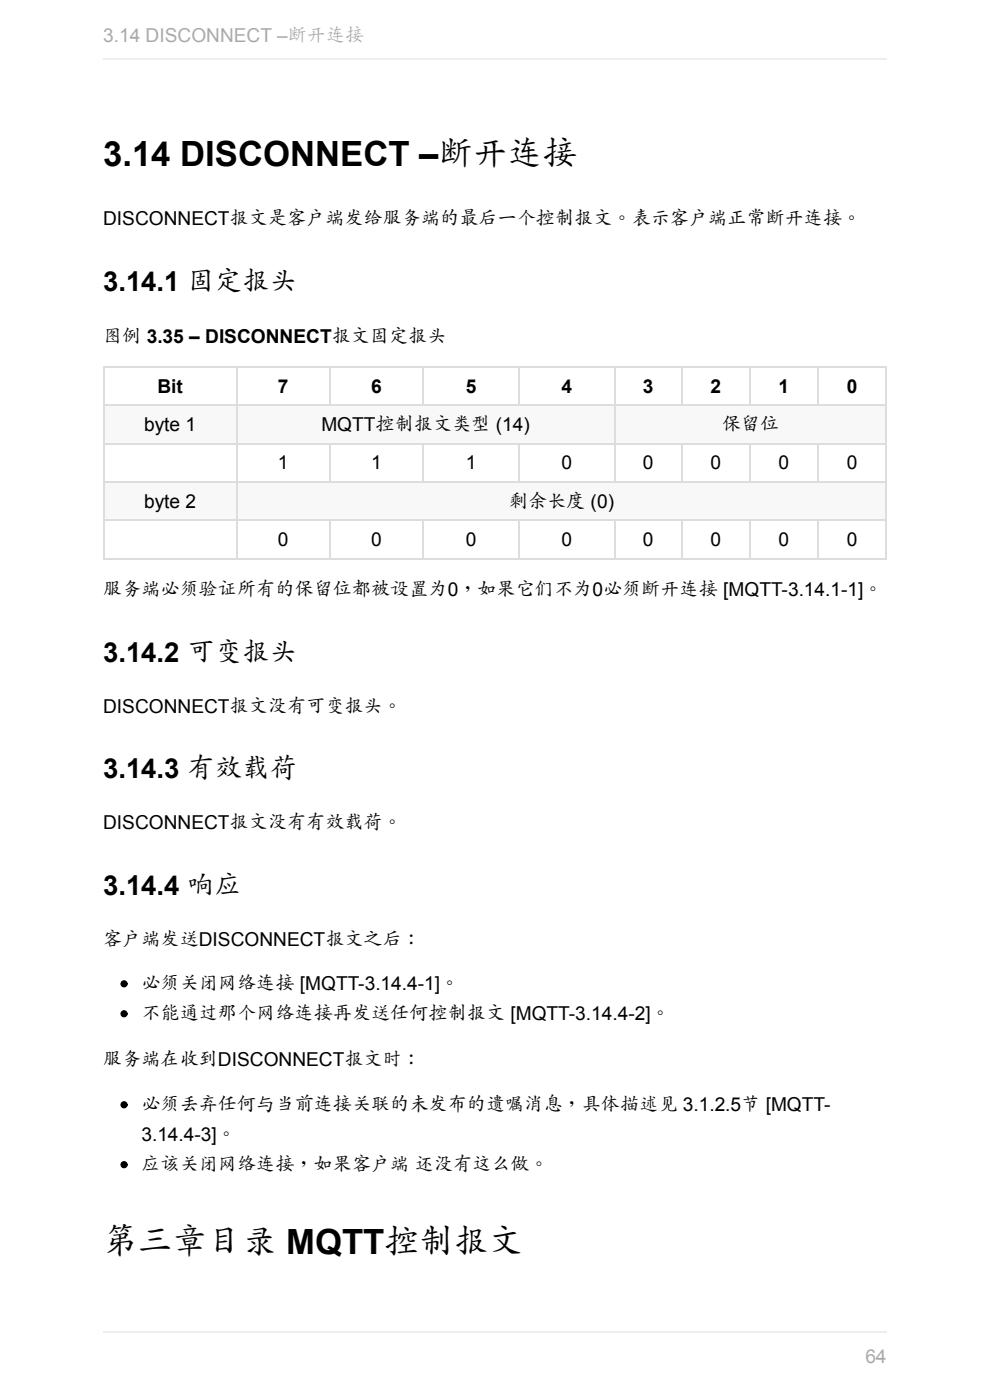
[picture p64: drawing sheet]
<svg xmlns="http://www.w3.org/2000/svg" width="210mm" height="297mm" viewBox="0 0 210 297" stroke-linecap="round" stroke-linejoin="round" font-family="sans-serif">
<defs><g id="words">
<g font-size="7.4">
<text x="21.9" y="35.3">3.14 DISCONNECT –断开连接</text>
<text x="21.9" y="266">第三章目录 MQTT控制报文</text>
</g>
<g font-size="5.8">
<text x="21.9" y="61.7">3.14.1 固定报头</text>
<text x="21.9" y="140.5">3.14.2 可变报头</text>
<text x="21.9" y="165.1">3.14.3 有效载荷</text>
<text x="21.9" y="189.8">3.14.4 响应</text>
</g>
<g font-size="4.1" fill="#aaa">
<text x="21.9" y="8.9">3.14 DISCONNECT –断开连接</text>
<text x="183.6" y="289.1">64</text>
</g>
<g font-size="4.1">
<text x="21.9" y="47.8">DISCONNECT报文是客户端发给服务端的最后一个控制报文。表示客户端正常断开连接。</text>
<text x="21.9" y="72.7">图例 3.35 – DISCONNECT报文固定报头</text>
<text x="33.4" y="83.3">Bit</text>
<text x="58.9" y="83.3">7</text>
<text x="78.7" y="83.3">6</text>
<text x="98.8" y="83.3">5</text>
<text x="119.1" y="83.3">4</text>
<text x="136.4" y="83.3">3</text>
<text x="150.7" y="83.3">2</text>
<text x="165.2" y="83.3">1</text>
<text x="179.6" y="83.3">0</text>
<text x="30.6" y="91.5">byte 1</text>
<text x="68.2" y="91.5">MQTT控制报文类型 (14)</text>
<text x="153.1" y="91.5">保留位</text>
<text x="58.9" y="99.6">1</text>
<text x="78.7" y="99.6">1</text>
<text x="98.8" y="99.6">1</text>
<text x="119.1" y="99.6">0</text>
<text x="136.4" y="99.6">0</text>
<text x="150.7" y="99.6">0</text>
<text x="165.2" y="99.6">0</text>
<text x="179.6" y="99.6">0</text>
<text x="30.6" y="107.7">byte 2</text>
<text x="107.9" y="107.7">剩余长度 (0)</text>
<text x="58.9" y="115.9">0</text>
<text x="78.7" y="115.9">0</text>
<text x="98.8" y="115.9">0</text>
<text x="119.1" y="115.9">0</text>
<text x="136.4" y="115.9">0</text>
<text x="150.7" y="115.9">0</text>
<text x="165.2" y="115.9">0</text>
<text x="179.6" y="115.9">0</text>
<text x="21.9" y="126.5">服务端必须验证所有的保留位都被设置为0，如果它们不为0必须断开连接 [MQTT-3.14.1-1]。</text>
<text x="21.9" y="151.2">DISCONNECT报文没有可变报头。</text>
<text x="21.9" y="175.8">DISCONNECT报文没有有效载荷。</text>
<text x="21.9" y="200.7">客户端发送DISCONNECT报文之后：</text>
<text x="30" y="210.1">必须关闭网络连接 [MQTT-3.14.4-1]。</text>
<text x="30" y="216.5">不能通过那个网络连接再发送任何控制报文 [MQTT-3.14.4-2]。</text>
<text x="21.9" y="226.1">服务端在收到DISCONNECT报文时：</text>
<text x="30" y="235.8">必须丢弃任何与当前连接关联的未发布的遗嘱消息，具体描述见 3.1.2.5节 [MQTT-</text>
<text x="30" y="242.1">3.14.4-3]。</text>
<text x="30" y="248.5">应该关闭网络连接，如果客户端 还没有这么做。</text>
</g>
</g></defs>
<g fill="#f8f8f8">
<path d="M21.9 85.9h28.1v8.1h-28.1z"/>
<path d="M50 85.9h80.3v8.1h-80.3z"/>
<path d="M130.3 85.9h57.6v8.1h-57.6z"/>
</g>
<g fill="#fff">
<path d="M21.9 94h28.1v8.1h-28.1z"/>
<path d="M50 94h19.8v8.1h-19.8z"/>
<path d="M69.8 94h19.8v8.1h-19.8z"/>
<path d="M89.6 94h20.3v8.1h-20.3z"/>
<path d="M109.9 94h20.4v8.1h-20.4z"/>
<path d="M130.3 94h14.2v8.1h-14.2z"/>
<path d="M144.5 94h14.4v8.1h-14.4z"/>
<path d="M158.9 94h14.5v8.1h-14.5z"/>
<path d="M173.4 94h14.5v8.1h-14.5z"/>
</g>
<g fill="#f8f8f8">
<path d="M21.9 102.1h28.1v8.2h-28.1z"/>
<path d="M50 102.1h137.9v8.2h-137.9z"/>
</g>
<g fill="#fff">
<path d="M21.9 110.3h28.1v8.1h-28.1z"/>
<path d="M50 110.3h19.8v8.1h-19.8z"/>
<path d="M69.8 110.3h19.8v8.1h-19.8z"/>
<path d="M89.6 110.3h20.3v8.1h-20.3z"/>
<path d="M109.9 110.3h20.4v8.1h-20.4z"/>
<path d="M130.3 110.3h14.2v8.1h-14.2z"/>
<path d="M144.5 110.3h14.4v8.1h-14.4z"/>
<path d="M158.9 110.3h14.5v8.1h-14.5z"/>
<path d="M173.4 110.3h14.5v8.1h-14.5z"/>
</g>
<g fill="none" stroke="#ddd" stroke-width=".25">
<path d="M21.9 77.9h166.2M22 77.7v40.9M50.2 77.7v40.9M70 77.7v8.4M89.8 77.7v8.4M110.1 77.7v8.4M130.4 77.7v24.7M144.6 77.7v8.4M159.1 77.7v8.4M173.5 77.7v8.4M188 77.7v40.9M21.9 94.1h166.2"/>
<path d="M21.9 86h166.2M70 94v8.4M89.8 94v8.4M110.1 94v8.4M144.6 94v8.4M159.1 94v8.4M173.5 94v8.4M21.9 118.5h166.2M21.9 110.4h166.2M21.9 102.3h166.2M70 110.3v8.3M89.8 110.3v8.3"/>
<path d="M110.1 110.3v8.3M130.4 110.3v8.3M144.6 110.3v8.3M159.1 110.3v8.3M173.5 110.3v8.3"/>
</g>
<g fill="#000" stroke="#000" stroke-width=".25">
<circle cx="26.3" cy="208.7" r=".63"/>
<circle cx="26.3" cy="215.1" r=".63"/>
<circle cx="26.3" cy="234.4" r=".63"/>
<circle cx="26.3" cy="247.1" r=".63"/>
</g>
<path d="M21.9 12.6h166.2M21.9 282.6h166.2" fill="none" stroke="#eee" stroke-width=".25"/>
<use href="#words"/>
</svg>
